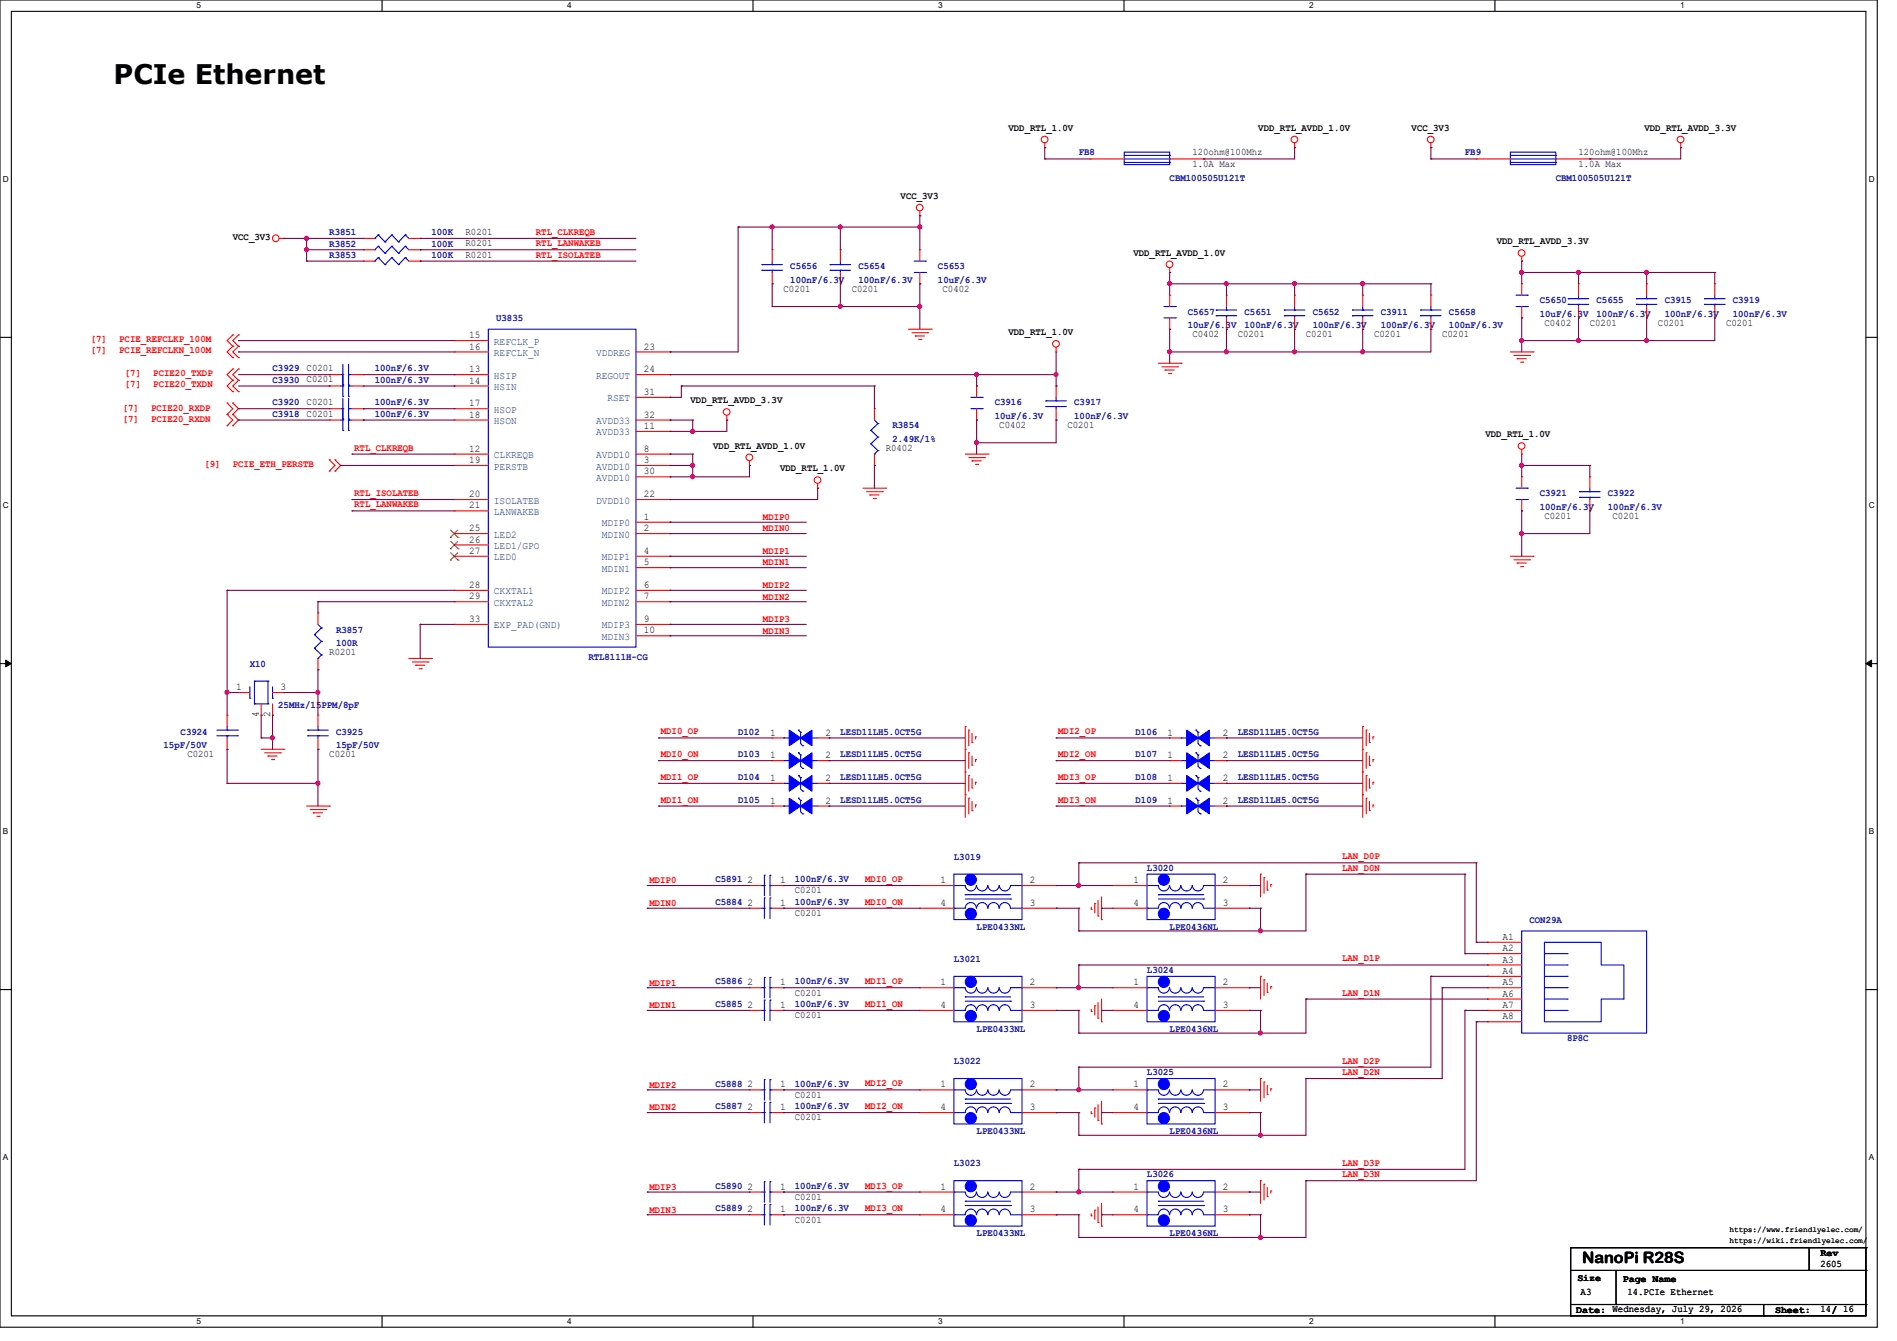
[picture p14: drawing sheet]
<svg xmlns="http://www.w3.org/2000/svg" width="297mm" height="210mm" viewBox="0 0 297 210" stroke-linecap="round" stroke-linejoin="round" font-family="sans-serif">
<defs><g id="words">
<text font-size="4.2" x="17.8" y="13.1">PCIe Ethernet</text>
<text font-size="2.5" x="247.7" y="197.7">NanoPi R28S</text>
<g font-size="1.6">
<text x="157.9" y="20.5">VDD_RTL_1.0V</text>
<text x="197" y="20.5">VDD_RTL_AVDD_1.0V</text>
<text x="221" y="20.5">VCC_3V3</text>
<text x="257.5" y="20.5">VDD_RTL_AVDD_3.3V</text>
<text x="186.7" y="26.1">1.0A Max</text>
<text x="186.7" y="24.3">120ohm@100Mhz</text>
<text x="247.1" y="26.1">1.0A Max</text>
<text x="247.1" y="24.3">120ohm@100Mhz</text>
<text x="141" y="31.2">VCC_3V3</text>
<text x="36.4" y="37.5">VCC_3V3</text>
<text x="72.9" y="38.6">R0201</text>
<text x="72.9" y="36.8">R0201</text>
<text x="72.9" y="40.3">R0201</text>
<text x="177.5" y="40">VDD_RTL_AVDD_1.0V</text>
<text x="234.4" y="38.3">VDD_RTL_AVDD_3.3V</text>
<text x="122.7" y="45.7">C0201</text>
<text x="133.3" y="45.7">C0201</text>
<text x="147.6" y="45.7">C0402</text>
<text x="73.4" y="53">15</text>
<text x="157.9" y="52.5">VDD_RTL_1.0V</text>
<text x="186.7" y="52.8">C0402</text>
<text x="193.8" y="52.8">C0201</text>
<text x="204.5" y="52.8">C0201</text>
<text x="215.1" y="52.8">C0201</text>
<text x="225.8" y="52.8">C0201</text>
<text x="241.8" y="51">C0402</text>
<text x="248.9" y="51">C0201</text>
<text x="259.6" y="51">C0201</text>
<text x="270.2" y="51">C0201</text>
<text x="48" y="59.9">C0201</text>
<text x="48" y="58.1">C0201</text>
<text x="73.4" y="58.3">13</text>
<text x="73.4" y="54.7">16</text>
<text x="100.8" y="54.7">23</text>
<text x="100.8" y="58.3">24</text>
<text x="48" y="63.5">C0201</text>
<text x="48" y="65.2">C0201</text>
<text x="73.4" y="60.1">14</text>
<text x="73.4" y="63.6">17</text>
<text x="73.4" y="65.4">18</text>
<text x="100.8" y="61.8">31</text>
<text x="100.8" y="65.4">32</text>
<text x="108.1" y="63.2">VDD_RTL_AVDD_3.3V</text>
<text x="73.4" y="70.7">12</text>
<text x="100.8" y="70.7">8</text>
<text x="100.8" y="67.2">11</text>
<text x="111.7" y="70.3">VDD_RTL_AVDD_1.0V</text>
<text x="138.7" y="70.6">R0402</text>
<text x="156.5" y="67">C0402</text>
<text x="167.1" y="67">C0201</text>
<text x="232.6" y="68.5">VDD_RTL_1.0V</text>
<text x="73.4" y="72.5">19</text>
<text x="73.4" y="77.9">20</text>
<text x="100.8" y="72.5">3</text>
<text x="100.8" y="77.9">22</text>
<text x="100.8" y="74.3">30</text>
<text x="122.1" y="73.8">VDD_RTL_1.0V</text>
<text x="73.4" y="79.6">21</text>
<text x="73.4" y="83.2">25</text>
<text x="100.8" y="81.4">1</text>
<text x="100.8" y="83.2">2</text>
<text x="241.8" y="81.2">C0201</text>
<text x="252.5" y="81.2">C0201</text>
<text x="73.4" y="85">26</text>
<text x="73.4" y="86.7">27</text>
<text x="100.8" y="86.7">4</text>
<text x="100.8" y="88.5">5</text>
<text x="73.4" y="92.1">28</text>
<text x="73.4" y="93.9">29</text>
<text x="100.8" y="92.1">6</text>
<text x="100.8" y="93.9">7</text>
<text x="73.4" y="97.4">33</text>
<text x="100.8" y="97.4">9</text>
<text x="100.8" y="99.2">10</text>
<text x="51.6" y="102.6">R0201</text>
<text x="37" y="108.1">1</text>
<text x="40.5" y="112.4" transform="rotate(-90 40.5 112.4)">4</text>
<text x="42.3" y="112.4" transform="rotate(-90 42.3 112.4)">2</text>
<text x="43.9" y="108.1">3</text>
<text x="29.3" y="118.6">C0201</text>
<text x="51.6" y="118.6">C0201</text>
<text x="120.6" y="118.7">1</text>
<text x="120.6" y="115.2">1</text>
<text x="129.2" y="118.7">2</text>
<text x="129.2" y="115.2">2</text>
<text x="182.8" y="118.7">1</text>
<text x="182.8" y="115.2">1</text>
<text x="191.5" y="118.7">2</text>
<text x="191.5" y="115.2">2</text>
<text x="120.6" y="125.9">1</text>
<text x="120.6" y="122.3">1</text>
<text x="129.2" y="125.9">2</text>
<text x="129.2" y="122.3">2</text>
<text x="182.8" y="125.9">1</text>
<text x="182.8" y="122.3">1</text>
<text x="191.5" y="125.9">2</text>
<text x="191.5" y="122.3">2</text>
<text x="117" y="141.9">2</text>
<text x="117" y="138.3">2</text>
<text x="122.1" y="141.9">1</text>
<text x="122.1" y="138.3">1</text>
<text x="124.5" y="143.5">C0201</text>
<text x="124.5" y="139.9">C0201</text>
<text x="147.2" y="138.3">1</text>
<text x="147.2" y="141.9">4</text>
<text x="161.2" y="138.3">2</text>
<text x="161.2" y="141.9">3</text>
<text x="177.5" y="138.3">1</text>
<text x="177.5" y="141.9">4</text>
<text x="191.5" y="138.3">2</text>
<text x="191.5" y="141.9">3</text>
<text x="235.2" y="147.2">A1</text>
<text x="235.2" y="149">A2</text>
<text x="117" y="154.3">2</text>
<text x="122.1" y="154.3">1</text>
<text x="124.5" y="155.9">C0201</text>
<text x="147.2" y="154.3">1</text>
<text x="161.2" y="154.3">2</text>
<text x="177.5" y="154.3">1</text>
<text x="191.5" y="154.3">2</text>
<text x="235.2" y="150.8">A3</text>
<text x="235.2" y="152.5">A4</text>
<text x="235.2" y="154.3">A5</text>
<text x="117" y="157.9">2</text>
<text x="122.1" y="157.9">1</text>
<text x="124.5" y="159.5">C0201</text>
<text x="147.2" y="157.9">4</text>
<text x="161.2" y="157.9">3</text>
<text x="177.5" y="157.9">4</text>
<text x="191.5" y="157.9">3</text>
<text x="235.2" y="156.1">A6</text>
<text x="235.2" y="157.9">A7</text>
<text x="235.2" y="159.6">A8</text>
<text x="117" y="170.3">2</text>
<text x="117" y="173.9">2</text>
<text x="122.1" y="170.3">1</text>
<text x="122.1" y="173.9">1</text>
<text x="124.5" y="171.9">C0201</text>
<text x="147.2" y="170.3">1</text>
<text x="147.2" y="173.9">4</text>
<text x="161.2" y="170.3">2</text>
<text x="161.2" y="173.9">3</text>
<text x="177.5" y="170.3">1</text>
<text x="177.5" y="173.9">4</text>
<text x="191.5" y="170.3">2</text>
<text x="191.5" y="173.9">3</text>
<text x="124.5" y="175.5">C0201</text>
<text x="117" y="186.3">2</text>
<text x="117" y="189.9">2</text>
<text x="122.1" y="186.3">1</text>
<text x="122.1" y="189.9">1</text>
<text x="124.5" y="187.9">C0201</text>
<text x="124.5" y="191.5">C0201</text>
<text x="147.2" y="186.3">1</text>
<text x="147.2" y="189.9">4</text>
<text x="161.2" y="186.3">2</text>
<text x="161.2" y="189.9">3</text>
<text x="177.5" y="186.3">1</text>
<text x="177.5" y="189.9">4</text>
<text x="191.5" y="186.3">2</text>
<text x="191.5" y="189.9">3</text>
<text x="285" y="196.7">Rev</text>
<text x="247" y="200.6">Size</text>
<text x="247.5" y="202.9">A3</text>
<text x="254.1" y="200.7">Page Name</text>
<text x="254.8" y="202.9">14.PCIe Ethernet</text>
<text x="285" y="198.4">2605</text>
<text x="246.8" y="205.6">Date: Wednesday, July 29, 2026</text>
<text x="277.9" y="205.6">Sheet:</text>
<text x="285" y="205.5">14/ 16</text>
</g>
<g font-size="1.6" fill="#00007f">
<text x="168.9" y="24.2">FB8</text>
<text x="183.1" y="28.3">CBM100505U121T</text>
<text x="229.4" y="24.2">FB9</text>
<text x="243.6" y="28.3">CBM100505U121T</text>
<text x="51.6" y="38.6">R3852</text>
<text x="51.6" y="36.8">R3851</text>
<text x="51.6" y="40.4">R3853</text>
<text x="67.6" y="38.6">100K</text>
<text x="67.6" y="36.8">100K</text>
<text x="67.6" y="40.4">100K</text>
<text x="123.7" y="42.2">C5656</text>
<text x="123.7" y="44.3">100nF/6.3V</text>
<text x="134.4" y="42.2">C5654</text>
<text x="134.4" y="44.3">100nF/6.3V</text>
<text x="146.9" y="42.2">C5653</text>
<text x="146.9" y="44.3">10uF/6.3V</text>
<text x="241.1" y="47.5">C5650</text>
<text x="250" y="47.5">C5655</text>
<text x="260.6" y="47.5">C3915</text>
<text x="271.3" y="47.5">C3919</text>
<text x="77.7" y="50.3">U3835</text>
<text x="186" y="49.3">C5657</text>
<text x="186" y="51.4">10uF/6.3V</text>
<text x="194.9" y="49.3">C5651</text>
<text x="194.9" y="51.4">100nF/6.3V</text>
<text x="205.5" y="49.3">C5652</text>
<text x="205.5" y="51.4">100nF/6.3V</text>
<text x="216.2" y="49.3">C3911</text>
<text x="216.2" y="51.4">100nF/6.3V</text>
<text x="226.9" y="49.3">C5658</text>
<text x="226.9" y="51.4">100nF/6.3V</text>
<text x="241.1" y="49.6">10uF/6.3V</text>
<text x="250" y="49.6">100nF/6.3V</text>
<text x="260.6" y="49.6">100nF/6.3V</text>
<text x="271.3" y="49.6">100nF/6.3V</text>
<text x="42.7" y="59.9">C3930</text>
<text x="42.7" y="58.2">C3929</text>
<text x="58.7" y="59.9">100nF/6.3V</text>
<text x="58.7" y="58.2">100nF/6.3V</text>
<text x="42.7" y="63.5">C3920</text>
<text x="42.7" y="65.3">C3918</text>
<text x="58.7" y="63.5">100nF/6.3V</text>
<text x="58.7" y="65.3">100nF/6.3V</text>
<text x="155.7" y="63.5">C3916</text>
<text x="155.7" y="65.6">10uF/6.3V</text>
<text x="168.2" y="63.5">C3917</text>
<text x="168.2" y="65.6">100nF/6.3V</text>
<text x="139.7" y="67.1">R3854</text>
<text x="139.7" y="69.2">2.49K/1%</text>
<text x="241.1" y="77.7">C3921</text>
<text x="251.8" y="77.7">C3922</text>
<text x="241.1" y="79.8">100nF/6.3V</text>
<text x="251.8" y="79.8">100nF/6.3V</text>
<text x="52.6" y="99.1">R3857</text>
<text x="52.6" y="101.2">100R</text>
<text x="39.1" y="104.4">X10</text>
<text x="92.1" y="103.3">RTL8111H-CG</text>
<text x="43.6" y="111">25MHz/15PPM/8pF</text>
<text x="25.6" y="117.2">15pF/50V</text>
<text x="28.3" y="115.1">C3924</text>
<text x="52.6" y="115.1">C3925</text>
<text x="52.6" y="117.2">15pF/50V</text>
<text x="115.6" y="118.6">D103</text>
<text x="115.6" y="115.1">D102</text>
<text x="131.6" y="118.6">LESD11LH5.0CT5G</text>
<text x="131.6" y="115.1">LESD11LH5.0CT5G</text>
<text x="177.8" y="118.6">D107</text>
<text x="177.8" y="115.1">D106</text>
<text x="193.8" y="118.6">LESD11LH5.0CT5G</text>
<text x="193.8" y="115.1">LESD11LH5.0CT5G</text>
<text x="115.6" y="125.7">D105</text>
<text x="115.6" y="122.2">D104</text>
<text x="131.6" y="125.7">LESD11LH5.0CT5G</text>
<text x="131.6" y="122.2">LESD11LH5.0CT5G</text>
<text x="177.8" y="125.7">D109</text>
<text x="177.8" y="122.2">D108</text>
<text x="193.8" y="125.7">LESD11LH5.0CT5G</text>
<text x="193.8" y="122.2">LESD11LH5.0CT5G</text>
<text x="149.3" y="134.6">L3019</text>
<text x="179.6" y="136.4">L3020</text>
<text x="112" y="141.7">C5884</text>
<text x="112" y="138.2">C5891</text>
<text x="124.5" y="141.7">100nF/6.3V</text>
<text x="124.5" y="138.2">100nF/6.3V</text>
<text x="152.9" y="145.6">LPE0433NL</text>
<text x="183.1" y="145.6">LPE0436NL</text>
<text x="239.5" y="144.6">CON29A</text>
<text x="112" y="154.2">C5886</text>
<text x="124.5" y="154.2">100nF/6.3V</text>
<text x="149.3" y="150.6">L3021</text>
<text x="179.6" y="152.4">L3024</text>
<text x="112" y="157.7">C5885</text>
<text x="124.5" y="157.7">100nF/6.3V</text>
<text x="152.9" y="161.6">LPE0433NL</text>
<text x="183.1" y="161.6">LPE0436NL</text>
<text x="149.3" y="166.6">L3022</text>
<text x="245.4" y="163.1">8P8C</text>
<text x="112" y="170.2">C5888</text>
<text x="112" y="173.7">C5887</text>
<text x="124.5" y="170.2">100nF/6.3V</text>
<text x="124.5" y="173.7">100nF/6.3V</text>
<text x="179.6" y="168.4">L3025</text>
<text x="152.9" y="177.6">LPE0433NL</text>
<text x="183.1" y="177.6">LPE0436NL</text>
<text x="149.3" y="182.6">L3023</text>
<text x="179.6" y="184.4">L3026</text>
<text x="112" y="186.2">C5890</text>
<text x="112" y="189.7">C5889</text>
<text x="124.5" y="186.2">100nF/6.3V</text>
<text x="124.5" y="189.7">100nF/6.3V</text>
<text x="152.9" y="193.6">LPE0433NL</text>
<text x="183.1" y="193.6">LPE0436NL</text>
</g>
<g font-size="1.6" fill="#f00">
<text x="83.9" y="36.8">RTL_CLKREQB</text>
<text x="83.9" y="40.3">RTL_ISOLATEB</text>
<text x="83.9" y="38.6">RTL_LANWAKEB</text>
<text x="14.2" y="53.5">[7]</text>
<text x="18.7" y="53.5">PCIE_REFCLKP_100M</text>
<text x="14.2" y="55.3">[7]</text>
<text x="18.7" y="55.3">PCIE_REFCLKN_100M</text>
<text x="19.6" y="58.9">[7]</text>
<text x="24" y="58.9">PCIE20_TXDP</text>
<text x="19.2" y="64.4">[7]</text>
<text x="19.6" y="60.7">[7]</text>
<text x="23.7" y="64.4">PCIE20_RXDP</text>
<text x="24" y="60.7">PCIE20_TXDN</text>
<text x="19.2" y="66.2">[7]</text>
<text x="23.7" y="66.2">PCIE20_RXDN</text>
<text x="55.5" y="70.6">RTL_CLKREQB</text>
<text x="32" y="73.1">[9]</text>
<text x="36.4" y="73.1">PCIE_ETH_PERSTB</text>
<text x="55.5" y="77.7">RTL_ISOLATEB</text>
<text x="55.5" y="79.5">RTL_LANWAKEB</text>
<text x="119.5" y="81.4">MDIP0</text>
<text x="119.5" y="83.2">MDIN0</text>
<text x="119.5" y="88.6">MDIN1</text>
<text x="119.5" y="86.8">MDIP1</text>
<text x="119.5" y="93.9">MDIN2</text>
<text x="119.5" y="92.1">MDIP2</text>
<text x="119.5" y="97.4">MDIP3</text>
<text x="119.5" y="99.2">MDIN3</text>
<text x="103.5" y="115">MDI0_OP</text>
<text x="103.5" y="118.6">MDI0_ON</text>
<text x="165.7" y="115">MDI2_OP</text>
<text x="165.7" y="118.6">MDI2_ON</text>
<text x="103.5" y="122.1">MDI1_OP</text>
<text x="103.5" y="125.7">MDI1_ON</text>
<text x="165.7" y="122.1">MDI3_OP</text>
<text x="165.7" y="125.7">MDI3_ON</text>
<text x="210.1" y="134.6">LAN_D0P</text>
<text x="210.1" y="136.4">LAN_D0N</text>
<text x="101.7" y="138.3">MDIP0</text>
<text x="101.7" y="141.9">MDIN0</text>
<text x="135.5" y="138.1">MDI0_OP</text>
<text x="135.5" y="141.7">MDI0_ON</text>
<text x="101.7" y="154.3">MDIP1</text>
<text x="135.5" y="154.1">MDI1_OP</text>
<text x="210.1" y="150.6">LAN_D1P</text>
<text x="210.1" y="155.9">LAN_D1N</text>
<text x="101.7" y="157.9">MDIN1</text>
<text x="135.5" y="157.7">MDI1_ON</text>
<text x="210.1" y="166.6">LAN_D2P</text>
<text x="101.7" y="170.3">MDIP2</text>
<text x="101.7" y="173.9">MDIN2</text>
<text x="135.5" y="170.1">MDI2_OP</text>
<text x="135.5" y="173.7">MDI2_ON</text>
<text x="210.1" y="168.4">LAN_D2N</text>
<text x="210.1" y="184.4">LAN_D3N</text>
<text x="210.1" y="182.6">LAN_D3P</text>
<text x="101.7" y="186.3">MDIP3</text>
<text x="101.7" y="189.9">MDIN3</text>
<text x="135.5" y="186.1">MDI3_OP</text>
<text x="135.5" y="189.7">MDI3_ON</text>
</g>
<g font-size="1.6" fill="#003f7f">
<text x="77.3" y="54">REFCLK_P</text>
<text x="77.3" y="59.3">HSIP</text>
<text x="77.3" y="55.8">REFCLK_N</text>
<text x="93.3" y="55.8">VDDREG</text>
<text x="93.3" y="59.3">REGOUT</text>
<text x="77.3" y="61.1">HSIN</text>
<text x="77.3" y="64.6">HSOP</text>
<text x="95.1" y="62.9">RSET</text>
<text x="77.3" y="71.8">CLKREQB</text>
<text x="77.3" y="66.4">HSON</text>
<text x="93.3" y="71.8">AVDD10</text>
<text x="93.3" y="68.2">AVDD33</text>
<text x="93.3" y="66.4">AVDD33</text>
<text x="77.3" y="73.5">PERSTB</text>
<text x="93.3" y="73.5">AVDD10</text>
<text x="93.3" y="75.3">AVDD10</text>
<text x="77.3" y="78.9">ISOLATEB</text>
<text x="77.3" y="80.6">LANWAKEB</text>
<text x="93.3" y="78.9">DVDD10</text>
<text x="94.2" y="82.4">MDIP0</text>
<text x="77.3" y="84.2">LED2</text>
<text x="77.3" y="86">LED1/GPO</text>
<text x="77.3" y="87.8">LED0</text>
<text x="94.2" y="84.2">MDIN0</text>
<text x="94.2" y="87.8">MDIP1</text>
<text x="94.2" y="89.5">MDIN1</text>
<text x="77.3" y="93.1">CKXTAL1</text>
<text x="77.3" y="94.9">CKXTAL2</text>
<text x="94.2" y="93.1">MDIP2</text>
<text x="94.2" y="94.9">MDIN2</text>
<text x="77.3" y="98.4">EXP_PAD(GND)</text>
<text x="94.2" y="98.4">MDIP3</text>
<text x="94.2" y="100.2">MDIN3</text>
</g>
<g font-size="1.3">
<text x="30.8" y="1.3">5</text>
<text x="88.8" y="1.3">4</text>
<text x="146.9" y="1.3">3</text>
<text x="205" y="1.3">2</text>
<text x="263.1" y="1.3">1</text>
<text x=".5" y="28.4">D</text>
<text x="292.6" y="28.4">D</text>
<text x=".5" y="79.5">C</text>
<text x="292.6" y="79.5">C</text>
<text x=".5" y="130.6">B</text>
<text x="292.6" y="130.6">B</text>
<text x=".5" y="181.7">A</text>
<text x="292.6" y="181.7">A</text>
<text x="30.8" y="207.4">5</text>
<text x="88.8" y="207.4">4</text>
<text x="146.9" y="207.4">3</text>
<text x="205" y="207.4">2</text>
<text x="263.1" y="207.4">1</text>
</g>
<g font-size="1.2">
<text x="270.8" y="194.6">https://wiki.friendlyelec.com/</text>
<text x="270.8" y="192.9">https://www.friendlyelec.com/</text>
</g>
</g></defs>
<path d="M0 0h293.9v207.9h-293.9zM1.8 1.8h290.3v204.3h-290.3z" fill="none" stroke="#000" stroke-width=".17"/>
<g fill="#fff">
<path d="M30.8 .2h.7v1.4h-.7z"/>
<path d="M30.8 206.2h.7v1.4h-.7z"/>
</g>
<path d="M59.8 0v1.8M59.8 206.1v1.8" fill="none" stroke="#000" stroke-width=".17"/>
<g fill="#fff">
<path d="M88.8 .2h.7v1.4h-.7z"/>
<path d="M88.8 206.2h.7v1.4h-.7z"/>
</g>
<path d="M117.9 0v1.8M117.9 206.1v1.8" fill="none" stroke="#000" stroke-width=".17"/>
<g fill="#fff">
<path d="M146.9 .2h.7v1.4h-.7z"/>
<path d="M146.9 206.2h.7v1.4h-.7z"/>
</g>
<path d="M176 0v1.8M176 206.1v1.8" fill="none" stroke="#000" stroke-width=".17"/>
<g fill="#fff">
<path d="M205 .2h.7v1.4h-.7z"/>
<path d="M205 206.2h.7v1.4h-.7z"/>
</g>
<path d="M234.1 0v1.8M234.1 206.1v1.8" fill="none" stroke="#000" stroke-width=".17"/>
<g fill="#fff">
<path d="M263.1 .2h.6v1.4h-.6z"/>
<path d="M263.1 206.2h.6v1.4h-.6z"/>
<path d="M.5 27.3h.9v1.4h-.9z"/>
<path d="M292.6 27.3h.9v1.4h-.9z"/>
<path d="M.5 78.4h.9v1.4h-.9z"/>
<path d="M292.6 78.4h.9v1.4h-.9z"/>
</g>
<path d="M0 52.8h1.8M292.1 52.8h1.8" fill="none" stroke="#000" stroke-width=".17"/>
<g fill="#fff">
<path d="M.5 129.5h.8v1.4h-.8z"/>
<path d="M292.6 129.5h.8v1.4h-.8z"/>
</g>
<path d="M0 103.9h1.8M292.1 103.9h1.8" fill="none" stroke="#000" stroke-width=".17"/>
<path d="M.9 103.4l.9 .5-.9 .5zM292.1 103.9l.9-.5v1z" fill="#000" stroke="#000" stroke-width=".16"/>
<g fill="#fff">
<path d="M.5 180.5h.8v1.4h-.8z"/>
<path d="M292.6 180.5h.8v1.4h-.8z"/>
</g>
<g fill="none" stroke="#000" stroke-width=".17">
<path d="M0 155h1.8M292.1 155h1.8M245.9 195.4h.1M245.9 199h46.2M245.9 195.4v10.7M245.9 195.4h46.2M253 199v5.3M283.3 199h.1M283.3 195.4v3.6M292.1 199h.1M292.1 195.4h.1M292.1 195.4v10.7h-46.2"/>
<path d="M245.9 206.1h.1M245.9 204.3h46.2M253 204.3h.1M256.6 204.3h.1M276.1 206.1h.1M276.1 204.3v1.8M292.1 204.3h.1"/>
</g>
<g fill="none" stroke="#f00" stroke-width=".17">
<path d="M43.7 37.3h.8M44.5 37.3h.1M56.9 39.1h.1M56.9 37.3h.1M56.9 37.3h1.8M56.9 39.1h1.8M64 37.3h1.8M64 39.1h1.8M65.8 39.1h.1M65.8 37.3h.1M120.9 39.1h.1M120.9 39.1v1.8"/>
<path d="M131.6 39.1h.1M131.6 39.1v1.8M144 33.8h.1M144 39.1h.1M144 33.1v.7M144 39.1v1.8M163.6 23.1h.1M163.6 22.4v.7M170.7 24.9h.1M170.7 24.9h5.3M183.1 24.9h5.4M188.5 24.9h.1"/>
<path d="M202.7 23.1h.1M202.7 22.4v.7M224 23.1h.1M224 22.4v.7M231.1 24.9h.1M231.1 24.9h5.4M243.6 24.9h5.3M248.9 24.9h.1M263.1 23.1h.1M263.1 22.4v.7M36.4 54.2h.1M36.4 52.5h.1"/>
<path d="M36.4 56h.1M36.4 59.6h.1M36.4 57.8h.1M36.4 54.2l-.8 .9 .8 .9M36.4 52.5l-.8 .8 .8 .9M36.4 57.8l-.8 .9 .8 .9M36.4 59.6l-.8 .9 .8 .8M37.3 54.2h.1M37.3 52.5h.1M37.3 56h.1M37.3 59.6h.1M37.3 57.8h.1"/>
<path d="M37.3 52.5l-.9 .8 .9 .9M37.3 54.2l-.9 .9 .9 .9M37.3 57.8l-.9 .9 .9 .9M37.3 59.6l-.9 .9 .9 .8M51.6 58.7h.1M51.6 58.7h1.7M55.1 58.7h1.8M56.9 58.7h.1M56.9 40.9h.1M56.9 40.9h1.8M64 40.9h1.8M65.8 40.9h.1"/>
<path d="M71.1 58.7h.1M71.1 53.3h.1M71.1 55.1h.1M71.1 55.1h5.4M71.1 58.7h5.4M71.1 53.3h5.4M99.6 55.1h5.3M99.6 58.7h5.3M104.9 55.1h.1M104.9 58.7h.1M120.9 44.4h.1M120.9 42.7v1.7"/>
<path d="M131.6 44.4h.1M131.6 42.7v1.7M142.2 51.6h3.6M142.8 52.1h2.4M143.3 52.6h.1M143.3 52.6h1.4M143.8 53.2h.4M144 44.4h.1M144 42.7v1.7M144.2 53.2h.1M145.2 52.1h.1M145.8 51.6h.1"/>
<path d="M165.4 55.1h.1M165.4 54.4v.7M181.4 56.9h3.5M181.9 57.4h2.5M182.4 58h.1M182.4 58h1.5M183 58.5h.3M183.1 42.7h.1M183.1 51.6h.1M183.1 46.2h.1M183.1 42v.7M183.1 46.2v1.8"/>
<path d="M183.1 49.8v1.8M183.3 58.5h.1M184.4 57.4h.1M184.9 56.9h.1M192 51.6h.1M192 46.2h.1M192 46.2v1.8M192 49.8v1.8M202.7 51.6h.1M202.7 46.2h.1M202.7 46.2v1.8M202.7 49.8v1.8"/>
<path d="M213.4 51.6h.1M213.4 46.2h.1M213.4 46.2v1.8M213.4 49.8v1.8M224 51.6h.1M224 46.2h.1M224 46.2v1.8M224 49.8v1.8M236.5 55.1h3.5M237 55.7h2.5M237.5 56.2h.1M237.5 56.2h1.5"/>
<path d="M238.1 56.7h.3M238.3 40.9h.1M238.3 49.8h.1M238.3 44.4h.1M238.3 40.2v.7M238.3 44.4v1.8M238.3 48v1.8M238.4 56.7h.1M239.5 55.7h.1M240 55.1h.1M247.1 49.8h.1M247.1 44.4h.1"/>
<path d="M247.1 44.4v1.8M247.1 48v1.8M257.8 49.8h.1M257.8 44.4h.1M257.8 44.4v1.8M257.8 48v1.8M268.5 49.8h.1M268.5 44.4h.1M268.5 44.4v1.8M268.5 48v1.8M35.6 64.9h.1M35.6 63.1h.1"/>
<path d="M35.6 66.7h.1M35.6 63.1l.8 .9-.8 .9M35.6 64.9l.8 .9-.8 .9M36.4 61.3h.1M36.4 63.1h.1M36.4 64.9h.1M36.4 66.7h.1M36.4 63.1l.9 .9-.9 .9M36.4 64.9l.9 .9-.9 .9M37.3 61.3h.1M51.6 73.8h.1M51.6 72h.1"/>
<path d="M51.6 60.5h.1M51.6 64h.1M51.6 65.8h.1M51.6 72l.9 .9-.9 .9M51.6 60.5h1.7M51.6 64h1.7M51.6 65.8h1.7M52.5 72h.1M52.5 73.8h.1M52.5 72l.8 .9-.8 .9M55.1 60.5h1.8M55.1 64h1.8"/>
<path d="M55.1 65.8h1.8M56.9 60.5h.1M56.9 64h.1M56.9 65.8h.1M71.1 71.1h.1M71.1 60.5h.1M71.1 64h.1M71.1 65.8h.1M71.1 72.9h.1M71.1 78.2h.1M71.1 71.1h5.4M71.1 60.5h5.4"/>
<path d="M71.1 72.9h5.4M71.1 64h5.4M71.1 65.8h5.4M71.1 78.2h5.4M99.6 71.1h5.3M99.6 72.9h5.3M99.6 67.6h5.3M99.6 65.8h5.3M99.6 78.2h5.3M99.6 74.7h5.3M99.6 62.2h5.3M104.9 72.9h.1"/>
<path d="M104.9 71.1h.1M104.9 67.6h.1M104.9 78.2h.1M104.9 74.7h.1M104.9 62.2h.1M104.9 65.8h.1M113.8 65.8h.1M113.8 65.1v.7M117.3 72.9h.1M117.3 72.2v.7M128 76.5h.1M128 75.7v.8"/>
<path d="M135.1 76.5h3.6M135.7 77h2.4M136.2 77.5h.1M136.2 77.5h1.4M136.7 78.1h.4M136.9 64h.1M136.9 72.9h.1M136.9 64v1.8M136.9 71.1v1.8M137.1 78.1h.1M138.1 77h.1M138.7 76.5h.1"/>
<path d="M151.1 71.1h3.6M151.7 71.7h2.4M152.2 72.2h.1M152.2 72.2h1.4M152.7 72.7h.4M152.9 65.8h.1M152.9 60.5h.1M152.9 60.5v1.7M152.9 64v1.8M153.1 72.7h.1M154.1 71.7h.1M154.7 71.1h.1"/>
<path d="M165.4 65.8h.1M165.4 60.5h.1M165.4 60.5v1.7M165.4 64v1.8M238.3 71.1h.1M238.3 74.7h.1M238.3 70.4v.7M238.3 74.7v1.8M238.3 78.2v1.8M248.9 74.7h.1M248.9 74.7v1.8M248.9 78.2v1.8"/>
<path d="M49.8 96h.1M49.8 96v1.8M71.1 80h.1M71.1 83.6h.1M71.1 85.3h.1M71.1 87.1h.1M71.1 92.5h.1M71.1 94.2h.1M71.1 97.8h.1M71.1 87.1h5.4M71.1 83.6h5.4M71.1 92.5h5.4"/>
<path d="M71.1 94.2h5.4M71.1 97.8h5.4M71.1 80h5.4M71.1 85.3h5.4M99.6 87.1h5.3M99.6 81.8h5.3M99.6 83.6h5.3M99.6 88.9h5.3M99.6 92.5h5.3M99.6 94.2h5.3M99.6 97.8h5.3M99.6 99.6h5.3"/>
<path d="M104.9 81.8h.1M104.9 83.6h.1M104.9 87.1h.1M104.9 88.9h.1M104.9 92.5h.1M104.9 94.2h.1M104.9 97.8h.1M104.9 99.6h.1M236.5 87.1h3.5M237 87.7h2.5M237.5 88.2h.1M237.5 88.2h1.5"/>
<path d="M238.1 88.7h.3M238.3 80h.1M238.4 88.7h.1M239.5 87.7h.1M240 87.1h.1M248.9 80h.1M35.6 117.3h.1M35.6 112h.1M35.6 112v1.8M35.6 115.6v1.7M37.3 108.5h.1M37.3 108.5h1.8"/>
<path d="M40.9 112h.1M40.9 117.3h3.6M40.9 110.2v1.8M41.4 117.9h2.5M42 118.4h.1M42 118.4h1.4M42.5 119h.3M42.7 112h.1M42.7 108.5h1.8M42.7 110.2v1.8M42.8 119h.1M43.9 117.9h.1"/>
<path d="M44.5 117.3h.1M44.5 108.5h.1M49.8 117.3h.1M49.8 112h.1M49.8 104.9h.1M49.8 103.1v1.8M49.8 112v1.8M49.8 115.6v1.7M64 103.1h3.6M64.6 103.7h2.4M65.1 104.2h.1M65.1 104.2h1.4"/>
<path d="M65.6 104.7h.4M66 104.7h.1M67 103.7h.1M67.6 103.1h.1M120.9 119.1h.1M120.9 115.6h.1M120.9 119.1h1.8M120.9 115.6h1.8M128 119.1h1.8M128 115.6h1.8M129.8 119.1h.1M129.8 115.6h.1"/>
<path d="M151.1 113.8h.1M151.1 117.3h.1M151.1 113.8v14.2M151.7 114.3h.1M151.7 117.9h.1M151.7 114.3v2.5M151.7 117.9v2.5M152.2 116.3h.1M152.2 119.8h.1M152.2 114.9v1.4M152.2 118.4v1.4M152.7 115.4h.1"/>
<path d="M152.7 119h.1M152.7 115.4v.3M152.7 119v.3M183.1 119.1h.1M183.1 115.6h.1M183.1 119.1h1.8M183.1 115.6h1.8M190.2 119.1h1.8M190.2 115.6h1.8M192 119.1h.1M192 115.6h.1M213.4 113.8h.1"/>
<path d="M213.4 117.3h.1M213.4 113.8v14.2M213.9 114.3h.1M213.9 117.9h.1M213.9 114.3v2.5M213.9 117.9v2.5M214.4 116.3h.1M214.4 119.8h.1M214.4 114.9v1.4M214.4 118.4v1.4M215 115.4h.1M215 119h.1"/>
<path d="M215 115.4v.3M215 119v.3M48 126.2h3.6M48.6 126.8h2.4M49.1 127.3h.1M49.1 127.3h1.4M49.6 127.8h.4M50 127.8h.1M51 126.8h.1M51.6 126.2h.1M117.3 138.7h.1M117.3 138.7h1.8"/>
<path d="M120.9 126.2h.1M120.9 122.7h.1M120.9 126.2h1.8M120.9 138.7h1.8M120.9 122.7h1.8M122.7 138.7h.1M128 126.2h1.8M128 122.7h1.8M129.8 126.2h.1M129.8 122.7h.1M144 138.7h.1M144 138.7h5.4"/>
<path d="M151.1 120.9h.1M151.1 124.5h.1M151.7 121.5h.1M151.7 125h.1M151.7 121.5v2.4M151.7 125v2.5M152.2 123.4h.1M152.2 127h.1M152.2 122v1.4M152.2 125.5v1.5M152.7 122.5h.1M152.7 126.1h.1"/>
<path d="M152.7 122.5v.4M152.7 126.1v.3M160 138.7h5.4M165.4 138.7h.1M174.2 138.7h.1M174.2 138.7h5.4M183.1 126.2h.1M183.1 122.7h.1M183.1 126.2h1.8M183.1 122.7h1.8M190.2 126.2h1.8M190.2 138.7h5.4"/>
<path d="M190.2 122.7h1.8M192 126.2h.1M192 122.7h.1M195.6 138.7h.1M197.4 136.9h.1M197.4 136.9v3.6M197.9 137.5h.1M197.9 137.5v2.4M198.4 139.4h.1M198.4 138v1.4M199 138.5h.1M199 138.5v.4"/>
<path d="M213.4 120.9h.1M213.4 124.5h.1M213.9 121.5h.1M213.9 125h.1M213.9 121.5v2.4M213.9 125v2.5M214.4 123.4h.1M214.4 127h.1M214.4 122v1.4M214.4 125.5v1.5M215 122.5h.1M215 126.1h.1"/>
<path d="M215 122.5v.4M215 126.1v.3M117.3 142.2h.1M117.3 158.2h.1M117.3 154.7h.1M117.3 154.7h1.8M117.3 158.2h1.8M117.3 142.2h1.8M120.9 154.7h1.8M120.9 158.2h1.8M120.9 142.2h1.8M122.7 142.2h.1"/>
<path d="M122.7 158.2h.1M122.7 154.7h.1M144 154.7h.1M144 158.2h.1M144 142.2h.1M144 154.7h5.4M144 158.2h5.4M144 142.2h5.4M160 154.7h5.4M160 158.2h5.4M160 142.2h5.4M165.4 154.7h.1"/>
<path d="M165.4 158.2h.1M165.4 142.2h.1M170.9 142.4h.1M170.9 158.4h.1M170.9 142.1v.3M170.9 158.1v.3M171.4 141.5h.1M171.4 157.5h.1M171.4 141.5v1.5M171.4 157.5v1.5M171.9 143.5h.1M171.9 159.5h.1"/>
<path d="M171.9 141v2.5M171.9 157v2.5M172.5 144h.1M172.5 140.5v3.5M172.5 156.5v3.5M174.2 154.7h.1M174.2 158.2h.1M174.2 142.2h.1M174.2 154.7h5.4M174.2 158.2h5.4M174.2 142.2h5.4M190.2 154.7h5.4"/>
<path d="M190.2 158.2h5.4M190.2 142.2h5.4M195.6 154.7h.1M195.6 158.2h.1M195.6 142.2h.1M197.4 152.9h.1M197.4 152.9v3.6M197.9 153.5h.1M197.9 153.5v2.4M198.4 155.4h.1M198.4 154v1.4M199 154.5h.1"/>
<path d="M199 154.5v.4M232.9 147.6h.1M232.9 149.4h.1M232.9 151.1h.1M232.9 152.9h.1M232.9 154.7h.1M232.9 156.5h.1M232.9 158.2h.1M232.9 154.7h5.4M232.9 158.2h5.4M232.9 147.6h5.4M232.9 149.4h5.4"/>
<path d="M232.9 151.1h5.4M232.9 152.9h5.4M232.9 156.5h5.4M117.3 170.7h.1M117.3 174.2h.1M117.3 170.7h1.8M117.3 174.2h1.8M120.9 170.7h1.8M120.9 174.2h1.8M122.7 170.7h.1M122.7 174.2h.1M144 170.7h.1"/>
<path d="M144 174.2h.1M144 170.7h5.4M144 174.2h5.4M160 170.7h5.4M160 174.2h5.4M165.4 170.7h.1M165.4 174.2h.1M170.9 174.4h.1M170.9 174.1v.3M171.4 173.5h.1M171.4 173.5v1.5M171.9 175.5h.1"/>
<path d="M171.9 173v2.5M172.5 160h.1M172.5 176h.1M172.5 172.5v3.5M174.2 170.7h.1M174.2 174.2h.1M174.2 170.7h5.4M174.2 174.2h5.4M190.2 170.7h5.4M190.2 174.2h5.4M195.6 170.7h.1M195.6 174.2h.1"/>
<path d="M197.4 168.9h.1M197.4 168.9v3.6M197.9 169.5h.1M197.9 169.5v2.4M198.4 171.4h.1M198.4 170v1.4M199 170.5h.1M199 170.5v.4M232.9 160h.1M232.9 160h5.4M117.3 186.7h.1M117.3 190.2h.1"/>
<path d="M117.3 186.7h1.8M117.3 190.2h1.8M120.9 186.7h1.8M120.9 190.2h1.8M122.7 186.7h.1M122.7 190.2h.1M144 186.7h.1M144 190.2h.1M144 186.7h5.4M144 190.2h5.4M160 186.7h5.4M160 190.2h5.4"/>
<path d="M165.4 186.7h.1M165.4 190.2h.1M170.9 190.4h.1M170.9 190.1v.3M171.4 189.5h.1M171.4 189.5v1.5M171.9 191.5h.1M171.9 189v2.5M172.5 192h.1M172.5 188.5v3.5M174.2 186.7h.1M174.2 190.2h.1"/>
<path d="M174.2 186.7h5.4M174.2 190.2h5.4M190.2 186.7h5.4M190.2 190.2h5.4M195.6 186.7h.1M195.6 190.2h.1M197.4 184.9h.1M197.4 184.9v3.6M197.9 185.5h.1M197.9 185.5v2.4M198.4 187.4h.1M198.4 186v1.4"/>
<path d="M199 186.5h.1M199 186.5v.4"/>
<circle cx="43.2" cy="37.3" r=".52"/>
<circle cx="144" cy="32.5" r=".52"/>
<circle cx="163.6" cy="21.8" r=".52"/>
<circle cx="202.7" cy="21.8" r=".52"/>
<circle cx="224" cy="21.8" r=".52"/>
<circle cx="238.2" cy="39.6" r=".52"/>
<circle cx="263.1" cy="21.8" r=".52"/>
<circle cx="165.3" cy="53.8" r=".52"/>
<circle cx="183.1" cy="41.4" r=".52"/>
<circle cx="113.8" cy="64.5" r=".52"/>
<circle cx="117.3" cy="71.6" r=".52"/>
<circle cx="128" cy="75.2" r=".52"/>
<circle cx="238.2" cy="69.8" r=".52"/>
</g>
<g fill="none" stroke="#00f" stroke-width=".17">
<path d="M58.7 39.1h.1M58.7 37.3h.1M59.2 38.6h.1M59.2 36.8h.1M59.2 38.6l1.1 1.1M59.2 38.6l-.5 .5M59.2 36.8l1.1 1.1M59.2 36.8l-.5 .5M60.3 39.7h.1M60.3 37.9h.1M61.3 38.6h.1M61.3 36.8h.1"/>
<path d="M61.3 38.6l1.1 1.1M61.3 38.6l-1 1.1M61.3 36.8l1.1 1.1M61.3 36.8l-1 1.1M62.4 39.7h.1M62.4 37.9h.1M63.5 38.6h.1M63.5 36.8h.1M63.5 38.6l.5 .5M63.5 38.6l-1.1 1.1M63.5 36.8l.5 .5M63.5 36.8l-1.1 1.1"/>
<path d="M176 23.8h7.1v2h-7.1zM176 24.9h7.1M176 24.3h7.1M176 25.4h7.1M183.1 24.9h.1M183.1 24.3h.1M183.1 25.4h.1M236.5 23.8h7.1v2h-7.1zM236.5 24.9h7.1M236.5 24.3h7.1M236.5 25.4h7.1M243.6 24.9h.1"/>
<path d="M243.6 24.3h.1M243.6 25.4h.1M53.3 58.7h.4M53.7 58.7h.1M53.7 57.1v5M54.6 58.7h.1M54.6 57.1v5M54.6 58.7h.5M58.7 40.9h.1M59.2 40.3h.1M59.2 40.3l1.1 1.1M59.2 40.3l-.5 .6"/>
<path d="M60.3 41.4h.1M61.3 40.3h.1M61.3 40.3l1.1 1.1M61.3 40.3l-1 1.1M62.4 41.4h.1M63.5 40.3h.1M63.5 40.3l.5 .6M63.5 40.3l-1.1 1.1M76.5 51.6h23.1v49.7h-23.1zM119.3 41.4h.1M119.3 42.3h.1M119.3 41.4h3.2"/>
<path d="M119.3 42.3h3.2M120.9 42.3h.1M120.9 41.4h.1M120.9 40.9v.5M120.9 42.3v.4M130 41.4h.1M130 42.3h.1M130 41.4h3.2M130 42.3h3.2M131.6 42.3h.1M131.6 41.4h.1M131.6 40.9v.5"/>
<path d="M131.6 42.3v.4M143.1 42.7h1.8M143.1 40.9h1.8M144.9 42.7h.1M144.9 40.9h.1M182.2 48h1.8M182.2 49.8h1.8M184 49.8h.1M184 48h.1M190.4 48.6h.1M190.4 49.4h.1M190.4 48.6h3.2"/>
<path d="M190.4 49.4h3.2M192 49.4h.1M192 48.6h.1M192 48v.6M192 49.4v.4M201.1 48.6h.1M201.1 49.4h.1M201.1 48.6h3.2M201.1 49.4h3.2M202.7 49.4h.1M202.7 48.6h.1M202.7 48v.6"/>
<path d="M202.7 49.4v.4M211.8 48.6h.1M211.8 49.4h.1M211.8 48.6h3.2M211.8 49.4h3.2M213.4 49.4h.1M213.4 48.6h.1M213.4 48v.6M213.4 49.4v.4M222.4 48.6h.1M222.4 49.4h.1M222.4 48.6h3.2"/>
<path d="M222.4 49.4h3.2M224 49.4h.1M224 48.6h.1M224 48v.6M224 49.4v.4M237.4 48h1.7M237.4 46.2h1.7M239.1 48h.1M239.1 46.2h.1M245.5 46.8h.1M245.5 47.7h.1M245.5 46.8h3.3"/>
<path d="M245.5 47.7h3.3M247.1 47.7h.1M247.1 46.8h.1M247.1 46.2v.6M247.1 47.7v.3M256.2 46.8h.1M256.2 47.7h.1M256.2 46.8h3.2M256.2 47.7h3.2M257.8 47.7h.1M257.8 46.8h.1M257.8 46.2v.6"/>
<path d="M257.8 47.7v.3M266.9 46.8h.1M266.9 47.7h.1M266.9 46.8h3.2M266.9 47.7h3.2M268.5 47.7h.1M268.5 46.8h.1M268.5 46.2v.6M268.5 47.7v.3M53.3 60.5h.4M53.3 64h.4M53.3 65.8h.4"/>
<path d="M53.7 60.5h.1M53.7 62.1h.1M53.7 60.3h.1M53.7 64h.1M53.7 65.6h.1M53.7 65.8h.1M53.7 67.4h.1M53.7 62.4v5M54.6 62.1h.1M54.6 60.5h.1M54.6 60.3h.1M54.6 65.6h.1"/>
<path d="M54.6 64h.1M54.6 67.4h.1M54.6 65.8h.1M54.6 60.5h.5M54.6 62.4v5M54.6 64h.5M54.6 65.8h.5M136.4 67.4h.1M136.4 69.5h.1M136.4 67.4l1.1 1.1M136.4 69.5l1.1 1.1M136.9 71.1h.1"/>
<path d="M136.9 65.8l.6 .5M137.5 66.3h.1M137.5 68.5h.1M137.5 70.6h.1M137.5 66.3l-1.1 1.1M137.5 68.5l-1.1 1M137.5 70.6l-.6 .5M152 64h1.8M152 62.2h1.8M153.8 64h.1M153.8 62.2h.1M163.7 62.8h.1"/>
<path d="M163.7 63.7h.1M163.7 62.8h3.3M163.7 63.7h3.3M165.4 63.7h.1M165.4 62.8h.1M165.4 62.2v.6M165.4 63.7v.3M237.4 78.2h1.7M237.4 76.5h1.7M239.1 78.2h.1M239.1 76.5h.1M247.3 77h.1"/>
<path d="M247.3 77.9h.1M247.3 77h3.2M247.3 77.9h3.2M248.9 77.9h.1M248.9 77h.1M248.9 76.5v.5M248.9 77.9v.3M49.2 99.4h.1M49.2 99.4l1.1 1.1M49.8 97.8l.5 .5M50.3 98.3h.1M50.3 98.3l-1.1 1.1"/>
<path d="M34 114.3h3.2M34 115.2h3.2M35.6 115.2h.1M35.6 114.3h.1M35.6 113.8v.5M35.6 115.2v.4M37.2 114.3h.1M37.2 115.2h.1M39.1 109.3h.1M39.1 107.6v1.7M39.8 110.2h.1M39.8 106.7h.1"/>
<path d="M39.8 106.7v3.5M39.8 110.2h2.2M39.8 106.7h2.2M42 110.2h.1M42 106.7h.1M42 106.7v3.5M42.7 109.3h.1M42.7 107.6v1.7M48.2 114.3h.1M48.2 115.2h.1M48.2 114.3h3.2M48.2 115.2h3.2"/>
<path d="M49.2 101.5h.1M49.2 101.5l1.1 1.1M49.8 115.2h.1M49.8 114.3h.1M49.8 103.1h.1M49.8 113.8v.5M49.8 115.2v.4M50.3 100.5h.1M50.3 102.6h.1M50.3 100.5l-1.1 1M50.3 102.6l-.5 .5M122.7 119.1h.1"/>
<path d="M122.7 115.6h.1M122.7 119.1h1.6M122.7 115.6h1.6M125 117.9h.1M125 114.3h.1M125 117.9l.3 .3M125 114.3l.3 .4M125.3 118.2h.1M125.3 114.7h.1M125.3 114.7v1.8l.4 .3M125.3 118.2v1.8l.4 .4M125.7 116.8h.1"/>
<path d="M126.4 119.1h.1M126.4 115.6h.1M126.4 119.1h1.6M126.4 115.6h1.6M184.9 119.1h.1M184.9 115.6h.1M184.9 119.1h1.6M184.9 115.6h1.6M187.2 117.9h.1M187.2 114.3h.1M187.2 117.9l.4 .3M187.2 114.3l.4 .4"/>
<path d="M187.6 118.2h.1M187.6 114.7h.1M187.6 114.7v1.8l.3 .3M187.6 118.2v1.8l.3 .4M187.9 116.8h.1M188.6 119.1h.1M188.6 115.6h.1M188.6 119.1h1.6M188.6 115.6h1.6M119.1 138.7h.6M119.7 137.1h.1M119.7 138.7h.1"/>
<path d="M119.7 137.1v3.2M120.6 138.7h.1M120.6 137.1h.1M120.6 137.1v3.2M120.6 138.7h.3M122.7 126.2h.1M122.7 122.7h.1M122.7 126.2h1.6M122.7 122.7h1.6M125 125h.1M125 121.5h.1M125 125l.3 .3"/>
<path d="M125 121.5l.3 .3M125.3 125.3h.1M125.3 121.8h.1M125.3 121.8v1.8l.4 .3M125.3 125.3v1.8l.4 .4M125.7 127.5h.1M125.7 120.4h.1M125.7 123.9h.1M126.4 126.2h.1M126.4 122.7h.1M126.4 126.2h1.6M126.4 122.7h1.6"/>
<path d="M149.4 136.9h10.6v7.1h-10.6zM149.4 138.7h1.7a.87 .87 0 0 0 .9 .8 .87 .87 0 0 0 .9-.8M149.4 138.7h.1M152.9 138.7a.87 .87 0 0 0 .9 .8 .87 .87 0 0 0 .8-.8M154.7 138.7a.87 .87 0 0 0 .9 .8 .87 .87 0 0 0 .8-.8M156.5 138.7a.87 .87 0 0 0 .8 .8 .87 .87 0 0 0 .9-.8M158.2 138.7h1.8M160 138.7h.1M179.6 136.9h10.6v7.1h-10.6zM179.6 138.7h1.8a.87 .87 0 0 0 .8 .8 .87 .87 0 0 0 .9-.8M179.6 138.7h.1M183.1 138.7a.87 .87 0 0 0 .9 .8 .87 .87 0 0 0 .9-.8"/>
<path d="M184.9 126.2h.1M184.9 122.7h.1M184.9 138.7a.87 .87 0 0 0 .9 .8 .87 .87 0 0 0 .8-.8M184.9 126.2h1.6M184.9 122.7h1.6M186.7 138.7a.87 .87 0 0 0 .9 .8 .87 .87 0 0 0 .8-.8M187.2 125h.1M187.2 121.5h.1M187.2 125l.4 .3M187.2 121.5l.4 .3M187.6 125.3h.1M187.6 121.8h.1"/>
<path d="M187.6 121.8v1.8l.3 .3M187.6 125.3v1.8l.3 .4M187.9 127.5h.1M187.9 123.9h.1M187.9 120.4h.1M188.5 138.7h1.7M188.6 126.2h.1M188.6 122.7h.1M188.6 126.2h1.6M188.6 122.7h1.6M190.2 138.7h.1M119.1 154.7h.6"/>
<path d="M119.1 158.2h.6M119.1 142.2h.6M119.7 140.6h.1M119.7 142.2h.1M119.7 156.6h.1M119.7 158.2h.1M119.7 153.1h.1M119.7 154.7h.1M119.7 140.6v3.2M119.7 153.1v3.2M119.7 156.6v3.3M120.6 142.2h.1"/>
<path d="M120.6 140.6h.1M120.6 158.2h.1M120.6 156.6h.1M120.6 154.7h.1M120.6 153.1h.1M120.6 140.6v3.2M120.6 153.1v3.2M120.6 156.6v3.3M120.6 154.7h.3M120.6 158.2h.3M120.6 142.2h.3M149.4 152.9h10.6v7.1h-10.6z"/>
<path d="M149.4 158.2h1.7a.87 .87 0 0 1 .9-.8 .87 .87 0 0 1 .9 .8M149.4 154.7h1.7a.87 .87 0 0 0 .9 .8 .87 .87 0 0 0 .9-.8M149.4 154.7h.1M149.4 158.2h.1M149.4 142.2h1.7a.87 .87 0 0 1 .9-.8 .87 .87 0 0 1 .9 .8M149.4 142.2h.1M151.1 156.1h.1M151.1 140.1h.1M151.1 156.8h7.1M151.1 156.1h7.1M151.1 140.8h7.1M151.1 140.1h7.1"/>
<path d="M152.9 158.2a.87 .87 0 0 1 .9-.8 .87 .87 0 0 1 .8 .8M152.9 154.7a.87 .87 0 0 0 .9 .8 .87 .87 0 0 0 .8-.8M152.9 142.2a.87 .87 0 0 1 .9-.8 .87 .87 0 0 1 .8 .8M154.7 158.2a.87 .87 0 0 1 .9-.8 .87 .87 0 0 1 .8 .8M154.7 154.7a.87 .87 0 0 0 .9 .8 .87 .87 0 0 0 .8-.8M154.7 142.2a.87 .87 0 0 1 .9-.8 .87 .87 0 0 1 .8 .8M156.5 158.2a.87 .87 0 0 1 .8-.8 .87 .87 0 0 1 .9 .8M156.5 154.7a.87 .87 0 0 0 .8 .8 .87 .87 0 0 0 .9-.8M156.5 142.2a.87 .87 0 0 1 .8-.8 .87 .87 0 0 1 .9 .8M158.2 156.8h.1M158.2 140.8h.1M158.2 154.7h1.8"/>
<path d="M158.2 158.2h1.8M158.2 142.2h1.8M160 154.7h.1M160 158.2h.1M160 142.2h.1M179.6 152.9h10.6v7.1h-10.6zM179.6 158.2h1.8a.87 .87 0 0 1 .8-.8 .87 .87 0 0 1 .9 .8M179.6 154.7h1.8a.87 .87 0 0 0 .8 .8 .87 .87 0 0 0 .9-.8M179.6 154.7h.1M179.6 158.2h.1M179.6 142.2h1.8a.87 .87 0 0 1 .8-.8 .87 .87 0 0 1 .9 .8M179.6 142.2h.1"/>
<path d="M181.4 156.1h.1M181.4 140.1h.1M181.4 156.8h7.1M181.4 156.1h7.1M181.4 140.8h7.1M181.4 140.1h7.1M183.1 158.2a.87 .87 0 0 1 .9-.8 .87 .87 0 0 1 .9 .8M183.1 154.7a.87 .87 0 0 0 .9 .8 .87 .87 0 0 0 .9-.8M183.1 142.2a.87 .87 0 0 1 .9-.8 .87 .87 0 0 1 .9 .8M184.9 158.2a.87 .87 0 0 1 .9-.8 .87 .87 0 0 1 .8 .8M184.9 154.7a.87 .87 0 0 0 .9 .8 .87 .87 0 0 0 .8-.8M184.9 142.2a.87 .87 0 0 1 .9-.8 .87 .87 0 0 1 .8 .8"/>
<path d="M186.7 158.2a.87 .87 0 0 1 .9-.8 .87 .87 0 0 1 .8 .8M186.7 154.7a.87 .87 0 0 0 .9 .8 .87 .87 0 0 0 .8-.8M186.7 142.2a.87 .87 0 0 1 .9-.8 .87 .87 0 0 1 .8 .8M188.5 156.8h.1M188.5 140.8h.1M188.5 154.7h1.7M188.5 158.2h1.7M188.5 142.2h1.7M190.2 154.7h.1M190.2 158.2h.1M190.2 142.2h.1M238.3 145.8h19.5v16h-19.5z"/>
<path d="M241.8 147.6h8.9v3.5h3.6v5.4h-3.6v3.5h-8.9zM241.8 154.7h3.6M241.8 158.2h3.6M241.8 149.4h3.6M241.8 151.1h3.6M241.8 152.9h3.6M241.8 156.5h3.6M245.4 149.4h.1M245.4 151.1h.1M245.4 152.9h.1M245.4 154.7h.1M245.4 156.5h.1"/>
<path d="M245.4 158.2h.1M119.1 170.7h.6M119.1 174.2h.6M119.7 169.1h.1M119.7 170.7h.1M119.7 172.6h.1M119.7 174.2h.1M119.7 169.1v3.2M119.7 172.6v3.3M120.6 170.7h.1M120.6 169.1h.1M120.6 174.2h.1"/>
<path d="M120.6 172.6h.1M120.6 169.1v3.2M120.6 172.6v3.3M120.6 170.7h.3M120.6 174.2h.3M149.4 168.9h10.6v7.1h-10.6zM149.4 174.2h1.7a.87 .87 0 0 1 .9-.8 .87 .87 0 0 1 .9 .8M149.4 170.7h1.7a.87 .87 0 0 0 .9 .8 .87 .87 0 0 0 .9-.8M149.4 170.7h.1M149.4 174.2h.1M151.1 172.1h.1M151.1 172.8h7.1"/>
<path d="M151.1 172.1h7.1M152.9 174.2a.87 .87 0 0 1 .9-.8 .87 .87 0 0 1 .8 .8M152.9 170.7a.87 .87 0 0 0 .9 .8 .87 .87 0 0 0 .8-.8M154.7 174.2a.87 .87 0 0 1 .9-.8 .87 .87 0 0 1 .8 .8M154.7 170.7a.87 .87 0 0 0 .9 .8 .87 .87 0 0 0 .8-.8M156.5 174.2a.87 .87 0 0 1 .8-.8 .87 .87 0 0 1 .9 .8M156.5 170.7a.87 .87 0 0 0 .8 .8 .87 .87 0 0 0 .9-.8M158.2 172.8h.1M158.2 170.7h1.8M158.2 174.2h1.8M160 170.7h.1M160 174.2h.1"/>
<path d="M179.6 168.9h10.6v7.1h-10.6zM179.6 174.2h1.8a.87 .87 0 0 1 .8-.8 .87 .87 0 0 1 .9 .8M179.6 170.7h1.8a.87 .87 0 0 0 .8 .8 .87 .87 0 0 0 .9-.8M179.6 170.7h.1M179.6 174.2h.1M181.4 172.1h.1M181.4 172.8h7.1M181.4 172.1h7.1M183.1 174.2a.87 .87 0 0 1 .9-.8 .87 .87 0 0 1 .9 .8M183.1 170.7a.87 .87 0 0 0 .9 .8 .87 .87 0 0 0 .9-.8M184.9 174.2a.87 .87 0 0 1 .9-.8 .87 .87 0 0 1 .8 .8M184.9 170.7a.87 .87 0 0 0 .9 .8 .87 .87 0 0 0 .8-.8"/>
<path d="M186.7 174.2a.87 .87 0 0 1 .9-.8 .87 .87 0 0 1 .8 .8M186.7 170.7a.87 .87 0 0 0 .9 .8 .87 .87 0 0 0 .8-.8M188.5 172.8h.1M188.5 170.7h1.7M188.5 174.2h1.7M190.2 170.7h.1M190.2 174.2h.1M119.1 186.7h.6M119.1 190.2h.6M119.7 185.1h.1M119.7 186.7h.1M119.7 188.6h.1"/>
<path d="M119.7 190.2h.1M119.7 185.1v3.2M119.7 188.6v3.3M120.6 186.7h.1M120.6 185.1h.1M120.6 190.2h.1M120.6 188.6h.1M120.6 186.7h.3M120.6 190.2h.3M120.6 185.1v3.2M120.6 188.6v3.3M149.4 184.9h10.6v7.1h-10.6z"/>
<path d="M149.4 190.2h1.7a.87 .87 0 0 1 .9-.8 .87 .87 0 0 1 .9 .8M149.4 186.7h1.7a.87 .87 0 0 0 .9 .8 .87 .87 0 0 0 .9-.8M149.4 186.7h.1M149.4 190.2h.1M151.1 188.1h.1M151.1 188.8h7.1M151.1 188.1h7.1M152.9 186.7a.87 .87 0 0 0 .9 .8 .87 .87 0 0 0 .8-.8M154.6 190.2a.87 .87 0 0 0-.8-.8 .87 .87 0 0 0-.9 .8M154.7 186.7a.87 .87 0 0 0 .9 .8 .87 .87 0 0 0 .8-.8M156.4 190.2a.87 .87 0 0 0-.8-.8 .87 .87 0 0 0-.9 .8M156.5 186.7a.87 .87 0 0 0 .8 .8 .87 .87 0 0 0 .9-.8"/>
<path d="M158.2 190.2a.87 .87 0 0 0-.9-.8 .87 .87 0 0 0-.8 .8M158.2 188.8h.1M158.2 186.7h1.8M158.2 190.2h1.8M160 186.7h.1M160 190.2h.1M179.6 184.9h10.6v7.1h-10.6zM179.6 190.2h1.8a.87 .87 0 0 1 .8-.8 .87 .87 0 0 1 .9 .8M179.6 186.7h1.8a.87 .87 0 0 0 .8 .8 .87 .87 0 0 0 .9-.8M179.6 186.7h.1M179.6 190.2h.1M181.4 188.1h.1"/>
<path d="M181.4 188.8h7.1M181.4 188.1h7.1M183.1 186.7a.87 .87 0 0 0 .9 .8 .87 .87 0 0 0 .9-.8M184.9 190.2a.87 .87 0 0 0-.9-.8 .87 .87 0 0 0-.9 .8M184.9 186.7a.87 .87 0 0 0 .9 .8 .87 .87 0 0 0 .8-.8M186.6 190.2a.87 .87 0 0 0-.8-.8 .87 .87 0 0 0-.9 .8M186.7 186.7a.87 .87 0 0 0 .9 .8 .87 .87 0 0 0 .8-.8M188.4 190.2a.87 .87 0 0 0-.8-.8 .87 .87 0 0 0-.9 .8M188.5 188.8h.1M188.5 186.7h1.7M188.5 190.2h1.7M190.2 186.7h.1"/>
<path d="M190.2 190.2h.1"/>
</g>
<g fill="#00f" stroke="#00f" stroke-width=".17">
<path d="M125.3 126.2l1.8-1.2v2.5z" fill-rule="evenodd"/>
<path d="M123.6 125l1.7 1.2-1.7 1.3z" fill-rule="evenodd"/>
<path d="M125.3 119.1l1.8-1.2v2.5z" fill-rule="evenodd"/>
<path d="M123.6 117.9l1.7 1.2-1.7 1.3z" fill-rule="evenodd"/>
<path d="M187.6 126.2l1.8-1.2v2.5z" fill-rule="evenodd"/>
<path d="M185.8 125l1.8 1.2-1.8 1.3z" fill-rule="evenodd"/>
<path d="M187.6 122.7l1.8-1.2v2.4z" fill-rule="evenodd"/>
<path d="M185.8 121.5l1.8 1.2-1.8 1.2z" fill-rule="evenodd"/>
<path d="M187.6 119.1l1.8-1.2v2.5z" fill-rule="evenodd"/>
<path d="M185.8 117.9l1.8 1.2-1.8 1.3z" fill-rule="evenodd"/>
<path d="M125.3 122.7l1.8-1.2v2.4z" fill-rule="evenodd"/>
<path d="M123.6 121.5l1.7 1.2-1.7 1.2z" fill-rule="evenodd"/>
<path d="M187.6 115.6l1.8-1.3v2.5z" fill-rule="evenodd"/>
<path d="M185.8 114.3l1.8 1.3-1.8 1.2z" fill-rule="evenodd"/>
<path d="M125.3 115.6l1.8-1.3v2.5z" fill-rule="evenodd"/>
<path d="M123.6 114.3l1.7 1.3-1.7 1.2z" fill-rule="evenodd"/>
<circle cx="182.2" cy="185.8" r=".87"/>
<circle cx="182.2" cy="191.1" r=".87"/>
<circle cx="152" cy="153.8" r=".87"/>
<circle cx="152" cy="159.1" r=".87"/>
<circle cx="182.2" cy="169.8" r=".87"/>
<circle cx="182.2" cy="175.1" r=".87"/>
<circle cx="152" cy="137.8" r=".87"/>
<circle cx="152" cy="143.1" r=".87"/>
<circle cx="152" cy="185.8" r=".87"/>
<circle cx="152" cy="191.1" r=".87"/>
<circle cx="182.2" cy="153.8" r=".87"/>
<circle cx="182.2" cy="159.1" r=".87"/>
<circle cx="152" cy="169.8" r=".87"/>
<circle cx="152" cy="175.1" r=".87"/>
<circle cx="182.2" cy="137.8" r=".87"/>
<circle cx="182.2" cy="143.1" r=".87"/>
</g>
<path d="M70.5 84.2h.1M70.5 85.9h.1M70.5 87.7h.1M70.6 83l1.1 1.2M70.6 84.8l1.1 1.1M70.6 86.6l1.1 1.1M71.7 83l-1.2 1.2M71.7 84.8l-1.2 1.1M71.7 86.6l-1.2 1.1M71.7 84.2h.1M71.7 85.9h.1M71.7 87.7h.1" fill="none" stroke="#7f3f00" stroke-width=".16"/>
<g fill="none" stroke="#7f003f" stroke-width=".17">
<path d="M44.5 37.3h.1M44.5 37.3h12.4M48 37.3h.1M48 39.1h.1M48 39.1h8.9M48 37.3v3.6M65.8 37.3h.1M65.8 39.1h.1M65.8 37.3h33.8M65.8 39.1h33.8M115.6 35.6h.1M115.6 35.6h28.4"/>
<path d="M115.6 35.6v19.5h-10.7M120.9 35.6h.1M120.9 35.6v3.5M131.6 35.6h.1M131.6 35.6v3.5M144 33.8h.1M144 35.6h.1M144 33.8v5.3M163.6 23.1h.1M163.6 24.9h.1M163.6 24.9h7.1M163.6 23.1v1.8"/>
<path d="M188.5 24.9h.1M202.7 23.1h.1M202.7 23.1v1.8h-14.2M224 24.9h.1M224 23.1h.1M224 24.9h7.1M224 23.1v1.8M248.9 24.9h.1M263.1 23.1h.1M263.1 23.1v1.8h-14.2M37.3 53.3h.1M37.3 55.1h.1"/>
<path d="M37.3 53.3h33.8M37.3 58.7h14.3M37.3 55.1h33.8M48 40.9h.1M48 40.9h8.9M51.6 58.7h.1M56.9 58.7h14.2M65.8 40.9h.1M65.8 40.9h33.8M71.1 58.7h.1M104.9 58.7h.1M104.9 55.1h.1"/>
<path d="M104.9 58.7h60.5M120.9 48h.1M120.9 44.4h.1M120.9 44.4v3.6M120.9 48h23.1M131.6 44.4h.1M131.6 44.4v3.6M144 48h.1M144 44.4h.1M144 44.4v7.2M152.9 58.7h.1M152.9 58.7v1.8"/>
<path d="M165.4 58.7h.1M165.4 55.1v5.4M183.1 51.6h.1M183.1 42.7h.1M183.1 44.4h.1M183.1 55.1h.1M183.1 42.7v3.5M183.1 51.6v5.3M183.1 44.4h40.9M192 44.4h.1M192 55.1h.1M192 51.6h.1"/>
<path d="M192 44.4v1.8M192 51.6v3.5M202.7 44.4h.1M202.7 51.6h.1M202.7 55.1h.1M202.7 44.4v1.8M202.7 51.6v3.5M213.4 44.4h.1M213.4 51.6h.1M213.4 55.1h.1M213.4 44.4v1.8M213.4 51.6v3.5"/>
<path d="M224 44.4h.1M224 51.6h.1M224 44.4v1.8M224 51.6v3.5h-40.9M238.3 49.8h.1M238.3 40.9h.1M238.3 42.7h.1M238.3 53.3h.1M238.3 40.9v3.5M238.3 49.8v5.3M238.3 42.7h30.2M247.1 49.8h.1"/>
<path d="M247.1 42.7h.1M247.1 53.3h.1M247.1 42.7v1.7M247.1 49.8v3.5M257.8 42.7h.1M257.8 49.8h.1M257.8 53.3h.1M257.8 42.7v1.7M257.8 49.8v3.5M268.5 42.7h.1M268.5 49.8h.1M268.5 42.7v1.7"/>
<path d="M268.5 49.8v3.5h-30.2M37.3 65.8h.1M37.3 64h.1M37.3 65.8h14.3M37.3 60.5h14.3M37.3 64h14.3M51.6 60.5h.1M53.3 72.9h.1M53.3 72.9h17.8M55.1 78.2h.1M55.1 71.1h.1M55.1 78.2h16"/>
<path d="M55.1 71.1h16M56.9 64h.1M56.9 65.8h.1M56.9 65.8h14.2M56.9 60.5h14.2M56.9 64h14.2M71.1 60.5h.1M104.9 65.8h.1M104.9 78.2h.1M104.9 67.6h.1M104.9 62.2h.1M104.9 71.1h.1"/>
<path d="M104.9 72.9h.1M104.9 74.7h.1M104.9 65.8h3.6M104.9 72.9h3.6M104.9 71.1h3.6M106.7 60.5h.1M106.7 60.5v1.7h-1.8M106.7 60.5h30.2M108.5 65.8h.1M108.5 67.6h.1M108.5 72.9h.1M108.5 74.7h.1"/>
<path d="M108.5 71.1h.1M108.5 65.8v1.8M108.5 71.1v3.6M113.8 65.8h.1M113.8 65.8v1.8h-8.9M117.3 72.9h.1M117.3 72.9v1.8h-12.4M128 76.5h.1M128 76.5v1.7h-23.1M136.9 60.5h.1M136.9 72.9h.1M136.9 60.5v3.5"/>
<path d="M136.9 72.9v3.6M152.9 60.5h.1M152.9 65.8h.1M152.9 69.3h.1M152.9 65.8v5.3M165.4 60.5h.1M165.4 65.8h.1M165.4 65.8v3.5h-12.5M238.3 72.9h.1M238.3 71.1v3.6M238.3 72.9h10.6M248.9 72.9h.1"/>
<path d="M248.9 72.9v1.8M35.6 92.5h.1M35.6 92.5h35.5M35.6 92.5v19.5M49.8 94.2h.1M49.8 94.2h21.3M49.8 94.2v1.8M55.1 80h.1M55.1 80h16M65.8 97.8h.1M65.8 97.8h5.3M65.8 97.8v5.3"/>
<path d="M104.9 88.9h.1M104.9 81.8h.1M104.9 83.6h.1M104.9 87.1h.1M104.9 97.8h.1M104.9 94.2h.1M104.9 92.5h.1M104.9 99.6h.1M104.9 88.9h21.3M104.9 81.8h21.3M104.9 83.6h21.3M104.9 87.1h21.3"/>
<path d="M104.9 97.8h21.3M104.9 94.2h21.3M104.9 92.5h21.3M104.9 99.6h21.3M238.3 83.6h.1M238.3 80h.1M238.3 80v7.1M248.9 80h.1M248.9 80v3.6h-10.6M35.6 108.5h.1M35.6 117.3h.1M35.6 117.3v5.4"/>
<path d="M35.6 108.5h1.7M40.9 112h.1M40.9 115.6h.1M40.9 112v3.6M40.9 115.6h1.8M42.7 115.6h.1M42.7 112h.1M42.7 112v5.3M44.5 108.5h.1M44.5 108.5h5.3M49.8 108.5h.1M49.8 117.3h.1"/>
<path d="M49.8 104.9h.1M49.8 104.9v7.1M49.8 117.3v8.9M103.1 115.6h.1M103.1 119.1h.1M103.1 115.6h17.8M103.1 119.1h17.8M129.8 115.6h.1M129.8 119.1h.1M129.8 115.6h21.3M129.8 119.1h21.3M165.4 115.6h.1"/>
<path d="M165.4 119.1h.1M165.4 115.6h17.7M165.4 119.1h17.7M192 115.6h.1M192 119.1h.1M192 115.6h21.4M192 119.1h21.4M35.6 122.7h.1M35.6 122.7h14.2M49.8 122.7h.1M101.3 138.7h.1M101.3 138.7h16"/>
<path d="M103.1 122.7h.1M103.1 126.2h.1M103.1 122.7h17.8M103.1 126.2h17.8M122.7 138.7h.1M122.7 138.7h21.3M129.8 122.7h.1M129.8 126.2h.1M129.8 122.7h21.3M129.8 126.2h21.3M165.4 138.7h.1M165.4 122.7h.1"/>
<path d="M165.4 126.2h.1M165.4 122.7h17.7M165.4 138.7h8.8M165.4 126.2h17.7M168.9 135.1h.1M168.9 138.7h.1M168.9 135.1v3.6M168.9 135.1h62.2M192 122.7h.1M192 126.2h.1M192 122.7h21.4M192 126.2h21.4"/>
<path d="M195.6 138.7h.1M195.6 138.7h1.8M204.5 136.9h.1M204.5 136.9v8.9h-35.6M204.5 136.9h24.9M229.4 136.9h.1M229.4 136.9v12.5M231.1 135.1h.1M231.1 135.1v12.5M101.3 154.7h.1M101.3 158.2h.1M101.3 142.2h.1"/>
<path d="M101.3 142.2h16M101.3 154.7h16M101.3 158.2h16M122.7 154.7h.1M122.7 158.2h.1M122.7 142.2h.1M122.7 142.2h21.3M122.7 154.7h21.3M122.7 158.2h21.3M165.4 142.2h.1M165.4 154.7h.1M165.4 158.2h.1"/>
<path d="M165.4 142.2h3.5M165.4 154.7h8.8M165.4 158.2h3.5M168.9 142.2h.1M168.9 145.8h.1M168.9 158.2h.1M168.9 151.1h.1M168.9 154.7h.1M168.9 142.2v3.6M168.9 151.1v3.6M168.9 158.2v3.6M168.9 151.1h64"/>
<path d="M172.5 142.2h.1M172.5 158.2h.1M172.5 142.2h1.7M172.5 158.2h1.7M195.6 142.2h.1M195.6 154.7h.1M195.6 158.2h.1M195.6 142.2h1.8M195.6 154.7h1.8M195.6 158.2h1.8M197.4 142.2h.1M197.4 145.8h.1"/>
<path d="M197.4 158.2h.1M197.4 142.2v3.6M197.4 158.2v3.6M204.5 156.5h.1M204.5 156.5v5.3h-35.6M204.5 156.5h28.4M224 152.9h.1M224 152.9v14.2h-55.1M224 152.9h8.9M225.8 154.7h.1M225.8 154.7h7.1M225.8 154.7v14.2h-21.3"/>
<path d="M229.4 149.4h.1M229.4 158.2h.1M229.4 158.2h3.5M229.4 158.2v24.9h-60.5M229.4 149.4h3.5M231.1 147.6h.1M231.1 147.6h1.8M101.3 170.7h.1M101.3 174.2h.1M101.3 170.7h16M101.3 174.2h16M122.7 170.7h.1"/>
<path d="M122.7 174.2h.1M122.7 170.7h21.3M122.7 174.2h21.3M165.4 170.7h.1M165.4 174.2h.1M165.4 170.7h8.8M165.4 174.2h3.5M168.9 161.8h.1M168.9 174.2h.1M168.9 177.8h.1M168.9 167.1h.1M168.9 170.7h.1"/>
<path d="M168.9 167.1v3.6M168.9 174.2v3.6M172.5 174.2h.1M172.5 174.2h1.7M195.6 174.2h.1M195.6 170.7h.1M195.6 170.7h1.8M195.6 174.2h1.8M197.4 161.8h.1M197.4 174.2h.1M197.4 177.8h.1M197.4 174.2v3.6"/>
<path d="M204.5 168.9h.1M204.5 168.9v8.9h-35.6M231.1 160h.1M231.1 160v24.9h-26.6M231.1 160h1.8M101.3 186.7h.1M101.3 190.2h.1M101.3 186.7h16M101.3 190.2h16M122.7 186.7h.1M122.7 190.2h.1M122.7 186.7h21.3"/>
<path d="M122.7 190.2h21.3M165.4 186.7h.1M165.4 190.2h.1M165.4 186.7h8.8M165.4 190.2h3.5M168.9 183.1h.1M168.9 186.7h.1M168.9 190.2h.1M168.9 193.8h.1M168.9 183.1v3.6M168.9 190.2v3.6M172.5 190.2h.1"/>
<path d="M172.5 190.2h1.7M195.6 186.7h.1M195.6 190.2h.1M195.6 186.7h1.8M195.6 190.2h1.8M197.4 190.2h.1M197.4 193.8h.1M197.4 190.2v3.6M204.5 184.9h.1M204.5 184.9v8.9h-35.6"/>
</g>
<g fill="#f0f" stroke="#f0f" stroke-width=".17">
<circle cx="49.8" cy="122.7" r=".32"/>
<circle cx="35.5" cy="108.4" r=".32"/>
<circle cx="42.7" cy="115.5" r=".32"/>
<circle cx="49.8" cy="108.4" r=".32"/>
<circle cx="131.6" cy="35.5" r=".32"/>
<circle cx="120.9" cy="35.5" r=".32"/>
<circle cx="144" cy="35.5" r=".32"/>
<circle cx="144" cy="48" r=".32"/>
<circle cx="131.6" cy="48" r=".32"/>
<circle cx="257.8" cy="42.7" r=".32"/>
<circle cx="257.8" cy="53.3" r=".32"/>
<circle cx="247.1" cy="42.7" r=".32"/>
<circle cx="238.2" cy="42.7" r=".32"/>
<circle cx="247.1" cy="53.3" r=".32"/>
<circle cx="238.2" cy="53.3" r=".32"/>
<circle cx="152.9" cy="58.7" r=".32"/>
<circle cx="152.9" cy="69.3" r=".32"/>
<circle cx="108.4" cy="67.5" r=".32"/>
<circle cx="165.3" cy="58.7" r=".32"/>
<circle cx="183.1" cy="55.1" r=".32"/>
<circle cx="192" cy="44.4" r=".32"/>
<circle cx="183.1" cy="44.4" r=".32"/>
<circle cx="202.7" cy="44.4" r=".32"/>
<circle cx="213.3" cy="44.4" r=".32"/>
<circle cx="213.3" cy="55.1" r=".32"/>
<circle cx="202.7" cy="55.1" r=".32"/>
<circle cx="192" cy="55.1" r=".32"/>
<circle cx="108.4" cy="72.9" r=".32"/>
<circle cx="108.4" cy="74.7" r=".32"/>
<circle cx="238.2" cy="72.9" r=".32"/>
<circle cx="238.2" cy="83.5" r=".32"/>
<circle cx="48" cy="37.3" r=".32"/>
<circle cx="48" cy="39.1" r=".32"/>
<circle cx="168.9" cy="138.7" r=".32"/>
<circle cx="197.3" cy="145.8" r=".32"/>
<circle cx="168.9" cy="154.7" r=".32"/>
<circle cx="197.3" cy="161.8" r=".32"/>
<circle cx="168.9" cy="170.7" r=".32"/>
<circle cx="197.3" cy="177.8" r=".32"/>
<circle cx="168.9" cy="186.7" r=".32"/>
<circle cx="197.3" cy="193.8" r=".32"/>
</g>
<use href="#words"/>
</svg>
